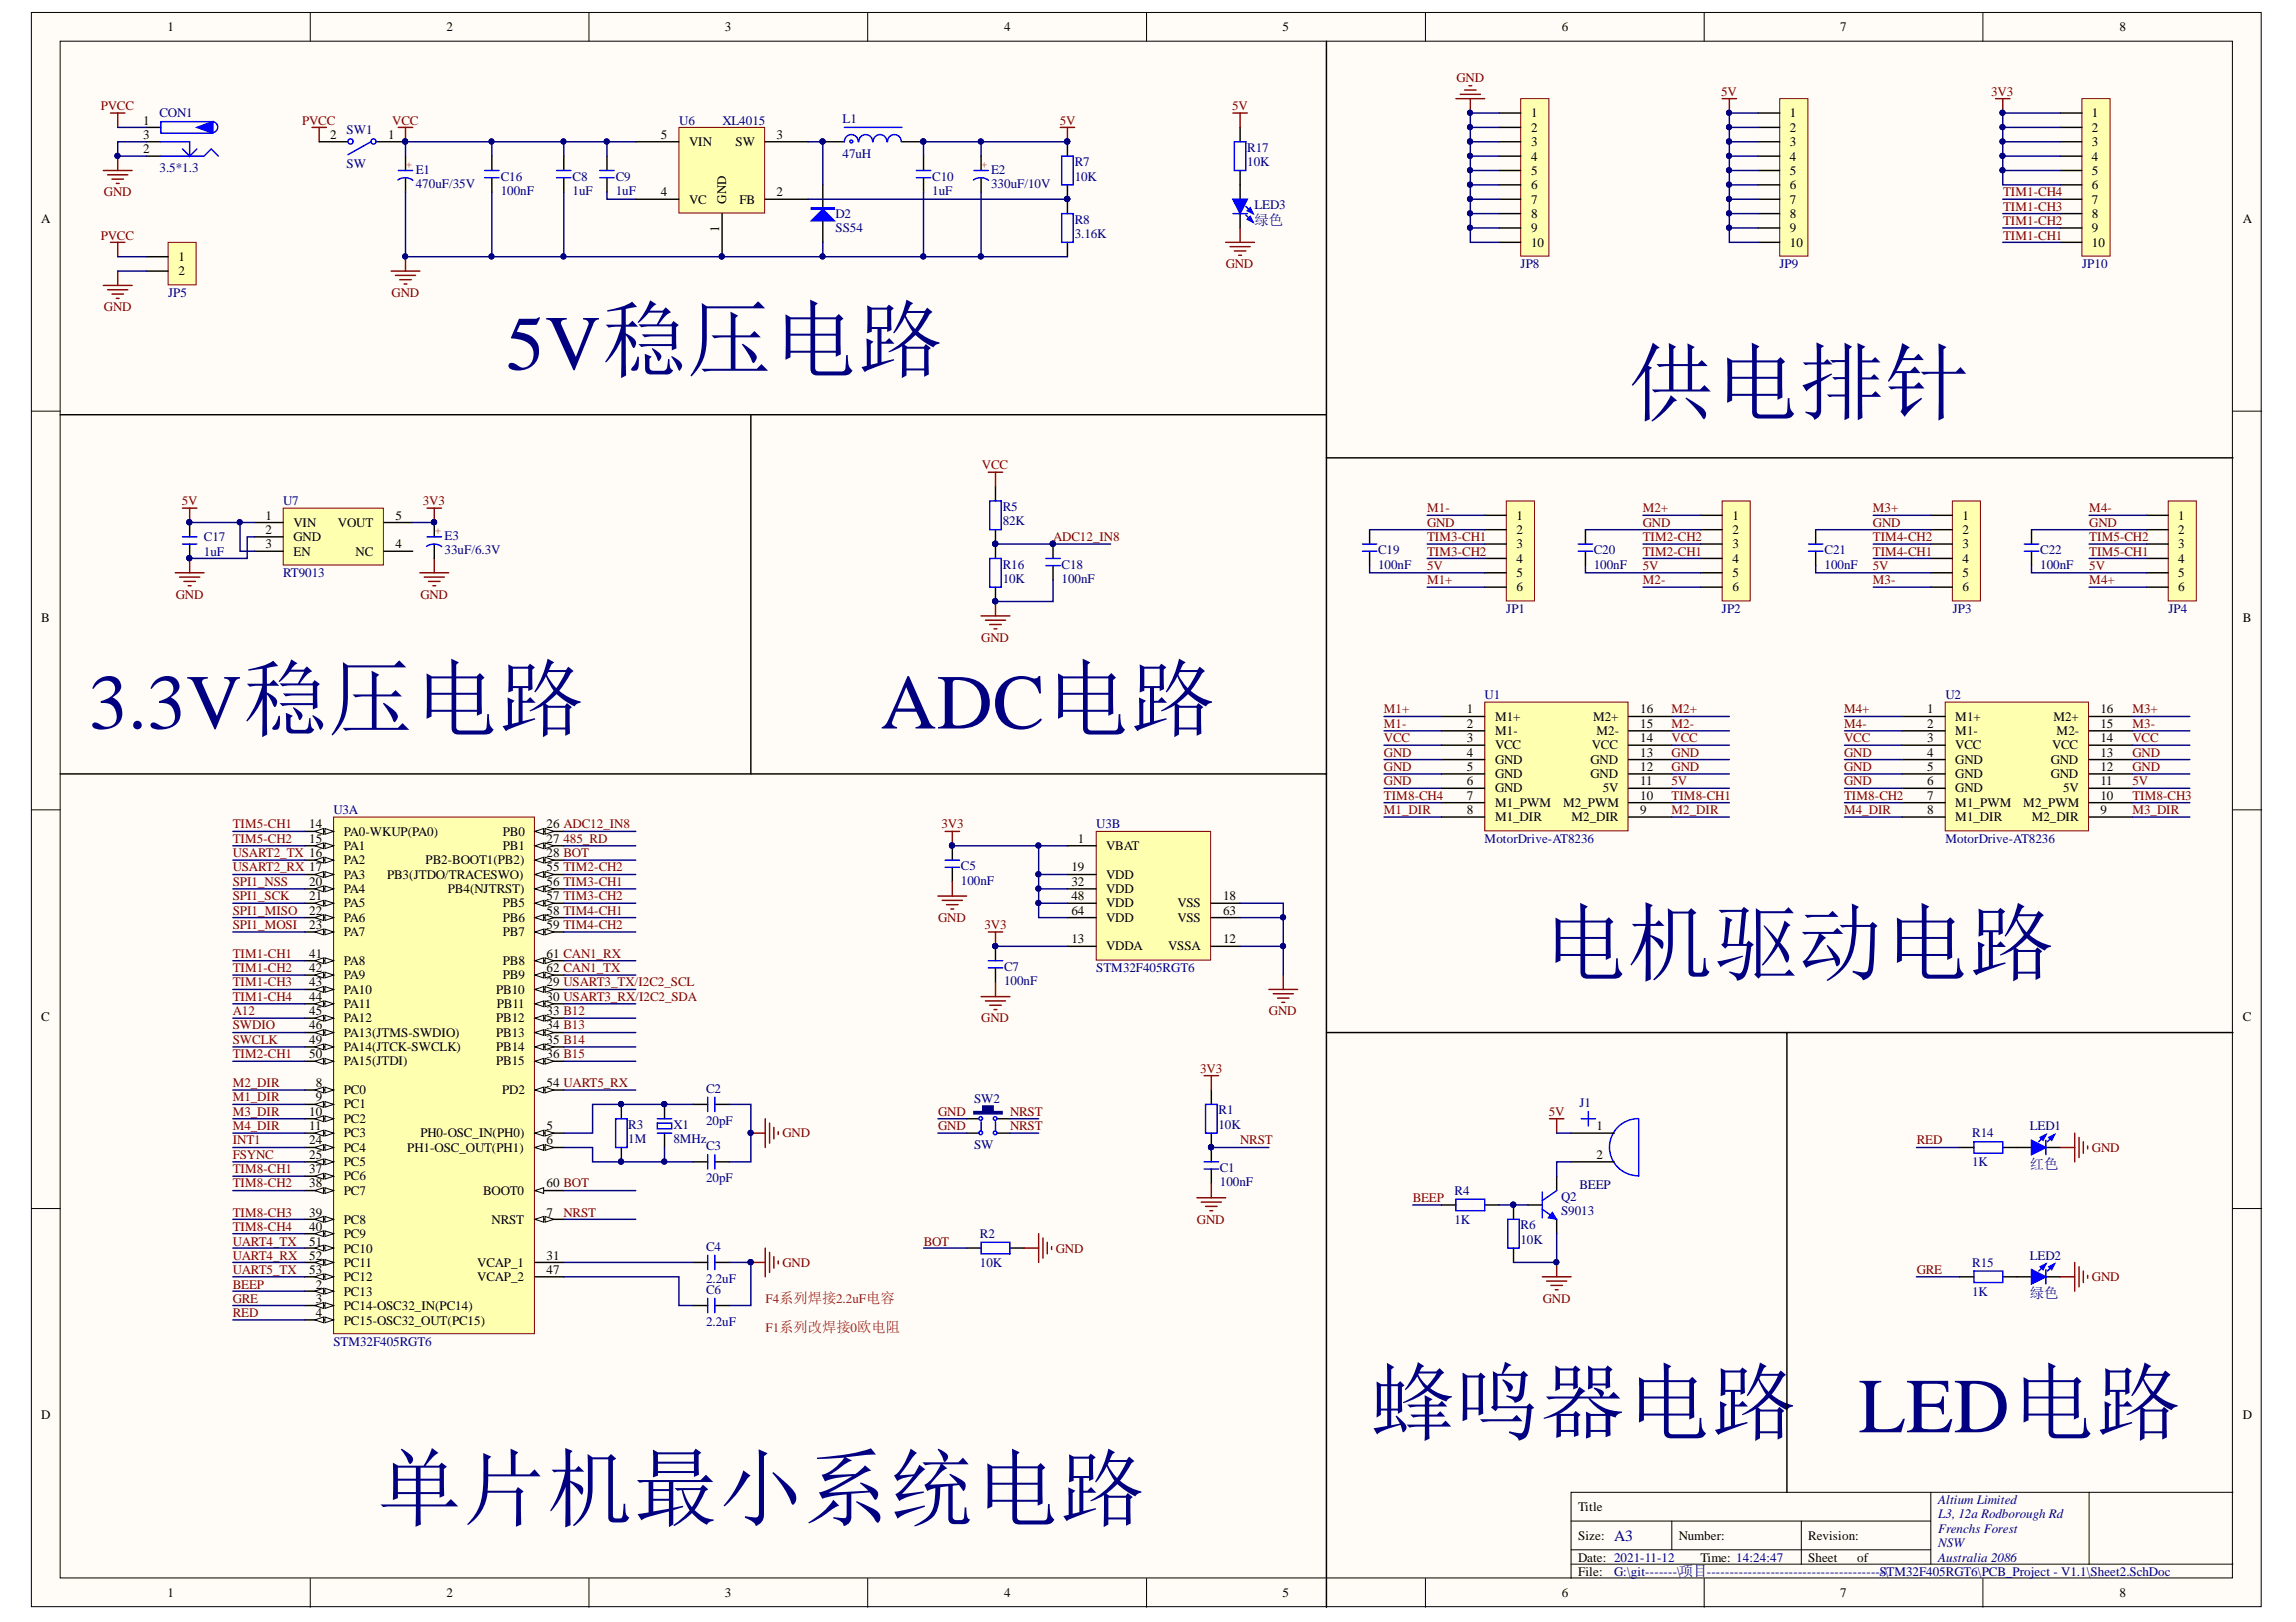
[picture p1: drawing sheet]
<svg xmlns="http://www.w3.org/2000/svg" width="297mm" height="210mm" viewBox="0 0 297 210" stroke-linecap="round" stroke-linejoin="round" font-family="sans-serif">
<defs><g id="words">
<g font-size="11.1" fill="#000080">
<text x="210.7" y="53.4">供电排针</text>
<text x="199.5" y="125.9">电机驱动电路</text>
<text x="177.2" y="185.4">蜂鸣器电路</text>
<text x="48.7" y="196.5">单片机最小系统电路</text>
</g>
<g font-size="10.1" fill="#000080">
<text x="65.5" y="47.8">5V稳压电路</text>
<text x="11.5" y="94.3">3.3V稳压电路</text>
<text x="113.9" y="94.3">ADC电路</text>
<text x="240.4" y="185.4">LED电路</text>
</g>
<text font-size="2" fill="#000080" x="208.8" y="199.4">A3</text>
<g font-size="1.9" fill="#000080">
<text x="162.3" y="29.1">绿色</text>
<text x="262.6" y="151.2">红色</text>
<text x="262.6" y="167.9">绿色</text>
</g>
<g font-size="1.7">
<text x="21.7" y="4">1</text>
<text x="57.8" y="4">2</text>
<text x="93.8" y="4">3</text>
<text x="129.9" y="4">4</text>
<text x="165.9" y="4">5</text>
<text x="202" y="4">6</text>
<text x="238.1" y="4">7</text>
<text x="274.2" y="4">8</text>
<text x="18.5" y="16.1">1</text>
<text x="18.5" y="18">3</text>
<text x="42.7" y="18">2</text>
<text x="50.2" y="18">1</text>
<text x="85.5" y="18">5</text>
<text x="100.5" y="18">3</text>
<text x="198.1" y="15.2">1</text>
<text x="198.1" y="17.1">2</text>
<text x="231.6" y="15.2">1</text>
<text x="231.6" y="17.1">2</text>
<text x="270.6" y="15.2">1</text>
<text x="270.6" y="17.1">2</text>
<text x="18.5" y="19.8">2</text>
<text x="89.1" y="18.9">VIN</text>
<text x="95.1" y="18.9">SW</text>
<text x="198.1" y="18.9">3</text>
<text x="198.1" y="20.8">4</text>
<text x="198.1" y="22.6">5</text>
<text x="231.6" y="18.9">3</text>
<text x="231.6" y="20.8">4</text>
<text x="231.6" y="22.6">5</text>
<text x="270.6" y="18.9">3</text>
<text x="270.6" y="20.8">4</text>
<text x="270.6" y="22.6">5</text>
<text x="5.3" y="28.9">A</text>
<text x="85.5" y="25.4">4</text>
<text x="89.1" y="26.4">VC</text>
<text x="93" y="30" transform="rotate(-90 93 30)">1</text>
<text x="94" y="26.4" transform="rotate(-90 94 26.4)">GND</text>
<text x="95.7" y="26.4">FB</text>
<text x="100.5" y="25.4">2</text>
<text x="198.1" y="24.5">6</text>
<text x="198.1" y="26.4">7</text>
<text x="198.1" y="28.2">8</text>
<text x="231.6" y="24.5">6</text>
<text x="231.6" y="26.4">7</text>
<text x="231.6" y="28.2">8</text>
<text x="270.6" y="24.5">6</text>
<text x="270.6" y="26.4">7</text>
<text x="270.6" y="28.2">8</text>
<text x="290.2" y="28.9">A</text>
<text x="23.1" y="33.8">1</text>
<text x="23.1" y="35.6">2</text>
<text x="198.1" y="30.1">9</text>
<text x="198.1" y="31.9">10</text>
<text x="231.6" y="30.1">9</text>
<text x="231.6" y="31.9">10</text>
<text x="270.6" y="30.1">9</text>
<text x="270.6" y="31.9">10</text>
<text x="34.3" y="67.2">1</text>
<text x="34.3" y="69.1">2</text>
<text x="34.3" y="71">3</text>
<text x="38" y="68.2">VIN</text>
<text x="38" y="70">GND</text>
<text x="38" y="71.9">EN</text>
<text x="43.7" y="68.2">VOUT</text>
<text x="46" y="71.9">NC</text>
<text x="51.2" y="71">4</text>
<text x="51.2" y="67.2">5</text>
<text x="196.2" y="67.2">1</text>
<text x="196.2" y="69.1">2</text>
<text x="196.2" y="71">3</text>
<text x="224.1" y="67.2">1</text>
<text x="224.1" y="69.1">2</text>
<text x="224.1" y="71">3</text>
<text x="253.9" y="67.2">1</text>
<text x="253.9" y="69.1">2</text>
<text x="253.9" y="71">3</text>
<text x="281.8" y="67.2">1</text>
<text x="281.8" y="69.1">2</text>
<text x="281.8" y="71">3</text>
<text x="196.2" y="72.8">4</text>
<text x="196.2" y="74.7">5</text>
<text x="196.2" y="76.5">6</text>
<text x="224.1" y="72.8">4</text>
<text x="224.1" y="74.7">5</text>
<text x="224.1" y="76.5">6</text>
<text x="253.9" y="72.8">4</text>
<text x="253.9" y="74.7">5</text>
<text x="253.9" y="76.5">6</text>
<text x="281.8" y="72.8">4</text>
<text x="281.8" y="74.7">5</text>
<text x="281.8" y="76.5">6</text>
<text x="5.3" y="80.5">B</text>
<text x="290.2" y="80.5">B</text>
<text x="189.8" y="92.3">1</text>
<text x="189.8" y="94.2">2</text>
<text x="193.4" y="93.3">M1+</text>
<text x="193.4" y="95.1">M1-</text>
<text x="206.1" y="93.3">M2+</text>
<text x="206.5" y="95.1">M2-</text>
<text x="212.2" y="94.2">15</text>
<text x="212.2" y="92.3">16</text>
<text x="249.3" y="92.3">1</text>
<text x="249.3" y="94.2">2</text>
<text x="253" y="93.3">M1+</text>
<text x="253" y="95.1">M1-</text>
<text x="265.6" y="93.3">M2+</text>
<text x="266.1" y="95.1">M2-</text>
<text x="271.7" y="94.2">15</text>
<text x="271.7" y="92.3">16</text>
<text x="189.8" y="96.1">3</text>
<text x="189.8" y="97.9">4</text>
<text x="189.8" y="99.8">5</text>
<text x="189.8" y="101.6">6</text>
<text x="193.4" y="97">VCC</text>
<text x="193.4" y="98.8">GND</text>
<text x="193.4" y="100.7">GND</text>
<text x="205.8" y="100.7">GND</text>
<text x="205.8" y="98.8">GND</text>
<text x="205.9" y="97">VCC</text>
<text x="212.2" y="101.6">11</text>
<text x="212.2" y="99.8">12</text>
<text x="212.2" y="97.9">13</text>
<text x="212.2" y="96.1">14</text>
<text x="249.3" y="96.1">3</text>
<text x="249.3" y="97.9">4</text>
<text x="249.3" y="99.8">5</text>
<text x="249.3" y="101.6">6</text>
<text x="253" y="97">VCC</text>
<text x="253" y="98.8">GND</text>
<text x="253" y="100.7">GND</text>
<text x="265.3" y="100.7">GND</text>
<text x="265.3" y="98.8">GND</text>
<text x="265.5" y="97">VCC</text>
<text x="271.7" y="101.6">11</text>
<text x="271.7" y="99.8">12</text>
<text x="271.7" y="97.9">13</text>
<text x="271.7" y="96.1">14</text>
<text x="40" y="107.2">14</text>
<text x="70.7" y="107.2">26 ADC12_IN8</text>
<text x="189.8" y="103.5">7</text>
<text x="189.8" y="105.3">8</text>
<text x="193.4" y="102.6">GND</text>
<text x="193.4" y="104.4">M1_PWM</text>
<text x="193.4" y="106.3">M1_DIR</text>
<text x="202.2" y="104.4">M2_PWM</text>
<text x="203.3" y="106.3">M2_DIR</text>
<text x="207.4" y="102.6">5V</text>
<text x="212.2" y="105.3">9</text>
<text x="212.2" y="103.5">10</text>
<text x="249.3" y="103.5">7</text>
<text x="249.3" y="105.3">8</text>
<text x="253" y="102.6">GND</text>
<text x="253" y="104.4">M1_PWM</text>
<text x="253" y="106.3">M1_DIR</text>
<text x="261.8" y="104.4">M2_PWM</text>
<text x="262.9" y="106.3">M2_DIR</text>
<text x="266.9" y="102.6">5V</text>
<text x="271.7" y="105.3">9</text>
<text x="271.7" y="103.5">10</text>
<text x="40" y="109.1">15</text>
<text x="44.5" y="108.1">PA0-WKUP(PA0)</text>
<text x="44.5" y="110">PA1</text>
<text x="44.5" y="111.8">PA2</text>
<text x="44.5" y="113.7">PA3</text>
<text x="50.1" y="113.7">PB3(JTDO/TRACESWO)</text>
<text x="55.1" y="111.8">PB2-BOOT1(PB2)</text>
<text x="65" y="108.1">PB0</text>
<text x="65" y="110">PB1</text>
<text x="70.7" y="109.1">27</text>
<text x="70.7" y="110.9">28 BOT</text>
<text x="70.7" y="112.8">55 TIM2-CH2</text>
<text x="138.6" y="112.8">19</text>
<text x="139.5" y="109.1">1</text>
<text x="143.1" y="110">VBAT</text>
<text x="143.1" y="113.7">VDD</text>
<text x="40" y="114.6">20</text>
<text x="40" y="116.5">21</text>
<text x="40" y="118.4">22</text>
<text x="44.5" y="115.6">PA4</text>
<text x="44.5" y="117.4">PA5</text>
<text x="44.5" y="119.3">PA6</text>
<text x="57.9" y="115.6">PB4(NJTRST)</text>
<text x="65" y="117.4">PB5</text>
<text x="65" y="119.3">PB6</text>
<text x="70.7" y="114.6">56 TIM3-CH1</text>
<text x="70.7" y="116.5">57 TIM3-CH2</text>
<text x="70.7" y="118.4">58 TIM4-CH1</text>
<text x="138.6" y="114.6">32</text>
<text x="138.6" y="116.5">48</text>
<text x="138.6" y="118.4">64</text>
<text x="143.1" y="115.6">VDD</text>
<text x="143.1" y="117.4">VDD</text>
<text x="143.1" y="119.3">VDD</text>
<text x="152.3" y="117.4">VSS</text>
<text x="152.3" y="119.3">VSS</text>
<text x="158.2" y="116.5">18</text>
<text x="158.2" y="118.4">63</text>
<text x="40" y="120.2">23</text>
<text x="40" y="123.9">41</text>
<text x="40" y="125.8">42</text>
<text x="44.5" y="121.1">PA7</text>
<text x="44.5" y="124.9">PA8</text>
<text x="65" y="121.1">PB7</text>
<text x="65" y="124.9">PB8</text>
<text x="70.7" y="120.2">59 TIM4-CH2</text>
<text x="70.7" y="123.9">61 CAN1_RX</text>
<text x="70.7" y="125.8">62 CAN1_TX</text>
<text x="138.6" y="122.1">13</text>
<text x="143.1" y="123">VDDA</text>
<text x="151.1" y="123">VSSA</text>
<text x="158.2" y="122.1">12</text>
<text x="40" y="127.6">43</text>
<text x="40" y="129.5">44</text>
<text x="40" y="131.4">45</text>
<text x="44.5" y="126.7">PA9</text>
<text x="44.5" y="128.6">PA10</text>
<text x="44.5" y="130.4">PA11</text>
<text x="64.2" y="128.6">PB10</text>
<text x="64.3" y="130.4">PB11</text>
<text x="65" y="126.7">PB9</text>
<text x="70.7" y="127.6">29 USART3_TX/I2C2_SCL</text>
<text x="70.7" y="129.5">30 USART3_RX/I2C2_SDA</text>
<text x="70.7" y="131.4">33 B12</text>
<text x="5.3" y="132.1">C</text>
<text x="40" y="133.2">46</text>
<text x="40" y="135.1">49</text>
<text x="40" y="136.9">50</text>
<text x="44.5" y="132.3">PA12</text>
<text x="44.5" y="134.2">PA13(JTMS-SWDIO)</text>
<text x="44.5" y="136">PA14(JTCK-SWCLK)</text>
<text x="44.5" y="137.9">PA15(JTDI)</text>
<text x="64.2" y="132.3">PB12</text>
<text x="64.2" y="134.2">PB13</text>
<text x="64.2" y="136">PB14</text>
<text x="64.2" y="137.9">PB15</text>
<text x="70.7" y="133.2">34 B13</text>
<text x="70.7" y="135.1">35 B14</text>
<text x="70.7" y="136.9">36 B15</text>
<text x="290.2" y="132.1">C</text>
<text x="40.8" y="140.7">8</text>
<text x="40.8" y="142.5">9</text>
<text x="44.5" y="141.6">PC0</text>
<text x="44.5" y="143.4">PC1</text>
<text x="65" y="141.6">PD2</text>
<text x="70.7" y="140.7">54 UART5_RX</text>
<text x="40" y="144.4">10</text>
<text x="40" y="146.2">11</text>
<text x="40" y="148.1">24</text>
<text x="40" y="150">25</text>
<text x="44.5" y="145.3">PC2</text>
<text x="44.5" y="147.2">PC3</text>
<text x="44.5" y="149">PC4</text>
<text x="52.7" y="149">PH1-OSC_OUT(PH1)</text>
<text x="54.4" y="147.2">PH0-OSC_IN(PH0)</text>
<text x="70.7" y="146.2">5</text>
<text x="70.7" y="148.1">6</text>
<text x="206.5" y="146.2">1</text>
<text x="206.5" y="150">2</text>
<text x="40" y="151.8">37</text>
<text x="40" y="153.7">38</text>
<text x="44.5" y="150.9">PC5</text>
<text x="44.5" y="152.7">PC6</text>
<text x="44.5" y="154.6">PC7</text>
<text x="62.5" y="154.6">BOOT0</text>
<text x="70.7" y="153.7">60 BOT</text>
<text x="40" y="157.5">39</text>
<text x="40" y="159.3">40</text>
<text x="40" y="161.2">51</text>
<text x="44.5" y="158.4">PC8</text>
<text x="44.5" y="160.3">PC9</text>
<text x="63.6" y="158.4">NRST</text>
<text x="70.7" y="157.5">7</text>
<text x="40" y="163">52</text>
<text x="40" y="164.9">53</text>
<text x="40.8" y="166.8">2</text>
<text x="44.5" y="167.7">PC13</text>
<text x="44.5" y="162.1">PC10</text>
<text x="44.5" y="164">PC11</text>
<text x="44.5" y="165.8">PC12</text>
<text x="61.7" y="164">VCAP_1</text>
<text x="61.7" y="165.8">VCAP_2</text>
<text x="70.7" y="163">31</text>
<text x="70.7" y="164.9">47</text>
<text x="40.8" y="168.6">3</text>
<text x="40.8" y="170.5">4</text>
<text x="44.5" y="169.6">PC14-OSC32_IN(PC14)</text>
<text x="44.5" y="171.4">PC15-OSC32_OUT(PC15)</text>
<text x="5.3" y="183.7">D</text>
<text x="290.2" y="183.7">D</text>
<text x="204.2" y="195.6">Title</text>
<text x="204.2" y="199.3">Size:</text>
<text x="204.2" y="202.1">Date: 2021-11-12</text>
<text x="204.2" y="203.9">File:</text>
<text x="217.2" y="199.3">Number:</text>
<text x="220" y="202.1">Time: 14:24:47</text>
<text x="233.9" y="199.3">Revision:</text>
<text x="233.9" y="202.1">Sheet</text>
<text x="240.3" y="202.1">of</text>
<text x="21.7" y="206.7">1</text>
<text x="57.8" y="206.7">2</text>
<text x="93.8" y="206.7">3</text>
<text x="129.9" y="206.7">4</text>
<text x="165.9" y="206.7">5</text>
<text x="202" y="206.7">6</text>
<text x="238.1" y="206.7">7</text>
<text x="274.2" y="206.7">8</text>
</g>
<g font-size="1.7" fill="#800000">
<text x="188.4" y="10.6">GND</text>
<text x="13" y="14.3">PVCC</text>
<text x="39.1" y="16.1">PVCC</text>
<text x="50.7" y="16.1">VCC</text>
<text x="137.1" y="16.1">5V</text>
<text x="159.4" y="14.3">5V</text>
<text x="222.7" y="12.4">5V</text>
<text x="257.6" y="12.4">3V3</text>
<text x="13.4" y="25.4">GND</text>
<text x="259.1" y="25.4">TIM1-CH4</text>
<text x="259.1" y="29.1">TIM1-CH2</text>
<text x="259.1" y="27.3">TIM1-CH3</text>
<text x="13" y="31">PVCC</text>
<text x="158.6" y="34.7">GND</text>
<text x="259.1" y="31">TIM1-CH1</text>
<text x="13.4" y="40.3">GND</text>
<text x="50.7" y="38.4">GND</text>
<text x="23.5" y="65.4">5V</text>
<text x="54.7" y="65.4">3V3</text>
<text x="127" y="60.7">VCC</text>
<text x="136.2" y="70">ADC12_IN8</text>
<text x="184.6" y="66.3">M1-</text>
<text x="184.6" y="71.9">TIM3-CH2</text>
<text x="184.6" y="70">TIM3-CH1</text>
<text x="184.6" y="68.2">GND</text>
<text x="212.5" y="66.3">M2+</text>
<text x="212.5" y="71.9">TIM2-CH1</text>
<text x="212.5" y="70">TIM2-CH2</text>
<text x="212.5" y="68.2">GND</text>
<text x="242.3" y="66.3">M3+</text>
<text x="242.3" y="71.9">TIM4-CH1</text>
<text x="242.3" y="70">TIM4-CH2</text>
<text x="242.3" y="68.2">GND</text>
<text x="270.3" y="66.3">M4-</text>
<text x="270.3" y="70">TIM5-CH2</text>
<text x="270.3" y="71.9">TIM5-CH1</text>
<text x="270.3" y="68.2">GND</text>
<text x="22.8" y="77.5">GND</text>
<text x="54.4" y="77.5">GND</text>
<text x="184.6" y="75.6">M1+</text>
<text x="184.6" y="73.7">5V</text>
<text x="212.5" y="75.6">M2-</text>
<text x="212.5" y="73.7">5V</text>
<text x="242.3" y="75.6">M3-</text>
<text x="242.3" y="73.7">5V</text>
<text x="270.3" y="75.6">M4+</text>
<text x="270.3" y="73.7">5V</text>
<text x="126.9" y="83">GND</text>
<text x="179" y="92.3">M1+</text>
<text x="179" y="94.2">M1-</text>
<text x="216.3" y="94.2">M2-</text>
<text x="216.3" y="92.3">M2+</text>
<text x="238.6" y="92.3">M4+</text>
<text x="238.6" y="94.2">M4-</text>
<text x="275.9" y="92.3">M3+</text>
<text x="275.9" y="94.2">M3-</text>
<text x="179" y="101.6">GND</text>
<text x="179" y="99.8">GND</text>
<text x="179" y="97.9">GND</text>
<text x="179" y="96.1">VCC</text>
<text x="216.3" y="99.8">GND</text>
<text x="216.3" y="97.9">GND</text>
<text x="216.3" y="96.1">VCC</text>
<text x="216.3" y="101.6">5V</text>
<text x="238.6" y="97.9">GND</text>
<text x="238.6" y="99.8">GND</text>
<text x="238.6" y="101.6">GND</text>
<text x="238.6" y="96.1">VCC</text>
<text x="275.9" y="99.8">GND</text>
<text x="275.9" y="97.9">GND</text>
<text x="275.9" y="96.1">VCC</text>
<text x="275.9" y="101.6">5V</text>
<text x="30.1" y="107.2">TIM5-CH1</text>
<text x="121.8" y="107.2">3V3</text>
<text x="179" y="105.3">M1_DIR</text>
<text x="179" y="103.5">TIM8-CH4</text>
<text x="216.3" y="105.3">M2_DIR</text>
<text x="216.3" y="103.5">TIM8-CH1</text>
<text x="238.6" y="105.3">M4_DIR</text>
<text x="238.6" y="103.5">TIM8-CH2</text>
<text x="275.9" y="105.3">M3_DIR</text>
<text x="275.9" y="103.5">TIM8-CH3</text>
<text x="30.1" y="109.1">TIM5-CH2</text>
<text x="30.1" y="110.9">USART2_TX 16</text>
<text x="30.1" y="112.8">USART2_RX 17</text>
<text x="72.9" y="109.1">485_RD</text>
<text x="30.1" y="114.6">SPI1_NSS</text>
<text x="30.1" y="116.5">SPI1_SCK</text>
<text x="30.1" y="118.4">SPI1_MISO</text>
<text x="121.4" y="119.3">GND</text>
<text x="30.1" y="120.2">SPI1_MOSI</text>
<text x="30.1" y="123.9">TIM1-CH1</text>
<text x="30.1" y="125.8">TIM1-CH2</text>
<text x="127.4" y="120.2">3V3</text>
<text x="30.1" y="127.6">TIM1-CH3</text>
<text x="30.1" y="129.5">TIM1-CH4</text>
<text x="30.1" y="131.4">A12</text>
<text x="164.2" y="131.4">GND</text>
<text x="30.1" y="133.2">SWDIO</text>
<text x="30.1" y="135.1">SWCLK</text>
<text x="30.1" y="136.9">TIM2-CH1</text>
<text x="126.9" y="132.3">GND</text>
<text x="30.1" y="142.5">M1_DIR</text>
<text x="30.1" y="140.7">M2_DIR</text>
<text x="155.3" y="138.8">3V3</text>
<text x="30.1" y="148.1">INT1</text>
<text x="30.1" y="150">FSYNC</text>
<text x="30.1" y="146.2">M4_DIR</text>
<text x="30.1" y="144.4">M3_DIR</text>
<text x="101.2" y="147.2">GND</text>
<text x="121.4" y="144.4">GND</text>
<text x="121.4" y="146.2">GND</text>
<text x="130.7" y="146.2">NRST</text>
<text x="130.7" y="144.4">NRST</text>
<text x="160.4" y="148.1">NRST</text>
<text x="200.4" y="144.4">5V</text>
<text x="248" y="148.1">RED</text>
<text x="270.6" y="149">GND</text>
<text x="30.1" y="151.8">TIM8-CH1</text>
<text x="30.1" y="153.7">TIM8-CH2</text>
<text x="182.8" y="155.5">BEEP</text>
<text x="30.1" y="157.5">TIM8-CH3</text>
<text x="30.1" y="159.3">TIM8-CH4</text>
<text x="30.1" y="161.2">UART4_TX</text>
<text x="72.9" y="157.5">NRST</text>
<text x="119.5" y="161.2">BOT</text>
<text x="154.9" y="158.4">GND</text>
<text x="30.1" y="164.9">UART5_TX</text>
<text x="30.1" y="163">UART4_RX</text>
<text x="30.1" y="166.8">BEEP</text>
<text x="101.2" y="164">GND</text>
<text x="136.6" y="162.1">GND</text>
<text x="248" y="164.9">GRE</text>
<text x="270.6" y="165.8">GND</text>
<text x="30.1" y="170.5">RED</text>
<text x="30.1" y="168.6">GRE</text>
<text x="199.6" y="168.6">GND</text>
</g>
<g font-size="1.7" fill="#000080">
<text x="20.6" y="15.2">CON1</text>
<text x="44.8" y="17.4">SW1</text>
<text x="87.9" y="16.1">U6</text>
<text x="93.5" y="16.1">XL4015</text>
<text x="109" y="16">L1</text>
<text x="20.6" y="22.3">3.5*1.3</text>
<text x="44.8" y="21.7">SW</text>
<text x="53.8" y="22.5">E1</text>
<text x="64.8" y="23.4">C16</text>
<text x="74.1" y="23.4">C8</text>
<text x="79.7" y="23.4">C9</text>
<text x="109" y="20.4">47uH</text>
<text x="120.6" y="23.4">C10</text>
<text x="128.2" y="22.5">E2</text>
<text x="139" y="21.5">R7</text>
<text x="139" y="23.4">10K</text>
<text x="161.4" y="19.7">R17</text>
<text x="161.4" y="21.5">10K</text>
<text x="53.8" y="24.3">470uF/35V</text>
<text x="64.8" y="25.3">100nF</text>
<text x="74.1" y="25.3">1uF</text>
<text x="79.7" y="25.3">1uF</text>
<text x="108.1" y="28.2">D2</text>
<text x="120.6" y="25.3">1uF</text>
<text x="128.2" y="24.3">330uF/10V</text>
<text x="139" y="29">R8</text>
<text x="162.3" y="27.1">LED3</text>
<text x="108.1" y="30.1">SS54</text>
<text x="139" y="30.8">3.16K</text>
<text x="196.7" y="34.7">JP8</text>
<text x="230.2" y="34.7">JP9</text>
<text x="269.4" y="34.7">JP10</text>
<text x="21.7" y="38.4">JP5</text>
<text x="36.6" y="65.4">U7</text>
<text x="26.4" y="70">C17</text>
<text x="26.4" y="71.9">1uF</text>
<text x="57.5" y="69.9">E3</text>
<text x="57.5" y="71.7">33uF/6.3V</text>
<text x="129.7" y="66.1">R5</text>
<text x="129.7" y="68">82K</text>
<text x="178.3" y="71.7">C19</text>
<text x="206.2" y="71.7">C20</text>
<text x="236" y="71.7">C21</text>
<text x="264" y="71.7">C22</text>
<text x="36.6" y="74.7">RT9013</text>
<text x="129.7" y="73.6">R16</text>
<text x="129.7" y="75.4">10K</text>
<text x="137.3" y="73.6">C18</text>
<text x="137.3" y="75.4">100nF</text>
<text x="178.3" y="73.6">100nF</text>
<text x="206.2" y="73.6">100nF</text>
<text x="236" y="73.6">100nF</text>
<text x="264" y="73.6">100nF</text>
<text x="194.9" y="79.3">JP1</text>
<text x="222.8" y="79.3">JP2</text>
<text x="252.6" y="79.3">JP3</text>
<text x="280.5" y="79.3">JP4</text>
<text x="192.1" y="90.5">U1</text>
<text x="251.7" y="90.5">U2</text>
<text x="43.1" y="105.3">U3A</text>
<text x="141.8" y="107.2">U3B</text>
<text x="124.3" y="112.6">C5</text>
<text x="192.1" y="109.1">MotorDrive-AT8236</text>
<text x="251.7" y="109.1">MotorDrive-AT8236</text>
<text x="124.3" y="114.5">100nF</text>
<text x="129.9" y="125.6">C7</text>
<text x="141.8" y="125.8">STM32F405RGT6</text>
<text x="129.9" y="127.5">100nF</text>
<text x="91.3" y="141.4">C2</text>
<text x="126" y="142.8">SW2</text>
<text x="204.3" y="143.3">J1</text>
<text x="81.3" y="146.1">R3</text>
<text x="81.3" y="147.9">1M</text>
<text x="87.1" y="146.1">X1</text>
<text x="87.1" y="147.9">8MHz</text>
<text x="91.3" y="148.9">C3</text>
<text x="91.3" y="145.6">20pF</text>
<text x="126" y="148.7">SW</text>
<text x="157.6" y="144.2">R1</text>
<text x="157.6" y="146.1">10K</text>
<text x="255.2" y="147.2">R14</text>
<text x="262.6" y="146.2">LED1</text>
<text x="91.3" y="153">20pF</text>
<text x="157.8" y="151.6">C1</text>
<text x="157.8" y="153.5">100nF</text>
<text x="188.2" y="154.6">R4</text>
<text x="202" y="155.4">Q2</text>
<text x="204.3" y="153.9">BEEP</text>
<text x="255.2" y="150.9">1K</text>
<text x="91.3" y="161.9">C4</text>
<text x="126.8" y="160.3">R2</text>
<text x="188.2" y="158.4">1K</text>
<text x="196.7" y="159.1">R6</text>
<text x="196.7" y="160.9">10K</text>
<text x="202" y="157.2">S9013</text>
<text x="91.3" y="166">2.2uF</text>
<text x="91.3" y="167.4">C6</text>
<text x="126.8" y="164">10K</text>
<text x="255.2" y="164">R15</text>
<text x="255.2" y="167.7">1K</text>
<text x="262.6" y="163">LED2</text>
<text x="91.3" y="171.6">2.2uF</text>
<text x="43.1" y="174.2">STM32F405RGT6</text>
<text x="250.8" y="194.6">Altium Limited</text>
<text x="250.8" y="196.5">L3, 12a Rodborough Rd</text>
<text x="208.8" y="203.9">G:\git-------\项目--------------------------------------STM32F405RGT6\PCB_Project - V1.1\Sheet2.SchDoc</text>
<text x="243.2" y="203.9">-\</text>
<text x="250.8" y="198.4">Frenchs Forest</text>
<text x="250.8" y="200.2">NSW</text>
<text x="250.8" y="202.1">Australia 2086</text>
</g>
<g font-size="1.7" fill="#f00">
<text x="99" y="172.3">F1系列改焊接0欧电阻</text>
<text x="99" y="168.6">F4系列焊接2.2uF电容</text>
</g>
<g font-size="1.3" fill="#f00">
<text x="52.6" y="20.9" transform="rotate(90 52.6 20.9)">+</text>
<text x="127" y="20.9" transform="rotate(90 127 20.9)">+</text>
<text x="56.3" y="68.3" transform="rotate(90 56.3 68.3)">+</text>
</g>
</g></defs>
<g fill="#fffcf8" stroke="#000" stroke-width=".13">
<path d="M4.1 1.6h288.4v206.3h-288.4z"/>
<path d="M7.8 5.3h281v198.9h-281z"/>
</g>
<g fill="none" stroke="#000" stroke-width=".13">
<path d="M40.1 1.6v3.7M76.2 1.6v3.7M112.3 1.6v3.7M148.3 1.6v3.7M184.4 1.6v3.7M220.5 1.6v3.7M256.5 1.6v3.7M4.1 53.2h3.7M288.9 53.2h3.7M4.1 104.8h3.7M288.9 104.8h3.7M4.1 156.4h3.7"/>
<path d="M288.9 156.4h3.7M203.3 196.8h46.5M216.3 196.8v3.8M233 196.8v5.6M249.8 193.1v9.3M270.3 193.1h-67v11.2M288.9 193.1h-18.6v9.3M40.1 204.3v3.7M76.2 204.3v3.7M112.3 204.3v3.7M148.3 204.3v3.7M184.4 204.3v3.7"/>
<path d="M203.3 202.4h85.6M203.3 200.6h46.5M220.5 204.3v3.7M256.5 204.3v3.7"/>
</g>
<path d="M43.2 105.7h25.9v66.9h-25.9z" fill="#ffffb0" stroke="#800000" stroke-width=".13"/>
<path d="M39.4 107.6h3.8" fill="none" stroke="#000" stroke-width=".19"/>
<path d="M42 107.2l1.2 .4-1.2 .4z" fill="#fffcf8"/>
<path d="M42 107.2l1.2 .4-1.2 .4z" fill="none" stroke="#000" stroke-width=".13"/>
<path d="M40.7 107.6l1.2-.4v.8z" fill="#fffcf8"/>
<path d="M40.7 107.6l1.2-.4v.8z" fill="none" stroke="#000" stroke-width=".13"/>
<path d="M39.4 109.5h3.8" fill="none" stroke="#000" stroke-width=".19"/>
<path d="M42 109.1l1.2 .4-1.2 .3z" fill="#fffcf8"/>
<path d="M42 109.1l1.2 .4-1.2 .3z" fill="none" stroke="#000" stroke-width=".13"/>
<path d="M40.7 109.5l1.2-.4v.7z" fill="#fffcf8"/>
<path d="M40.7 109.5l1.2-.4v.7z" fill="none" stroke="#000" stroke-width=".13"/>
<path d="M39.4 111.3h3.8" fill="none" stroke="#000" stroke-width=".19"/>
<path d="M42 110.9l1.2 .4-1.2 .4z" fill="#fffcf8"/>
<path d="M42 110.9l1.2 .4-1.2 .4z" fill="none" stroke="#000" stroke-width=".13"/>
<path d="M40.7 111.3l1.2-.4v.8z" fill="#fffcf8"/>
<path d="M40.7 111.3l1.2-.4v.8z" fill="none" stroke="#000" stroke-width=".13"/>
<path d="M39.4 113.2h3.8" fill="none" stroke="#000" stroke-width=".19"/>
<path d="M42 112.8l1.2 .4-1.2 .3z" fill="#fffcf8"/>
<path d="M42 112.8l1.2 .4-1.2 .3z" fill="none" stroke="#000" stroke-width=".13"/>
<path d="M40.7 113.2l1.2-.4v.7z" fill="#fffcf8"/>
<path d="M40.7 113.2l1.2-.4v.7z" fill="none" stroke="#000" stroke-width=".13"/>
<path d="M39.4 115h3.8" fill="none" stroke="#000" stroke-width=".19"/>
<path d="M42 114.7l1.2 .3-1.2 .4z" fill="#fffcf8"/>
<path d="M42 114.7l1.2 .3-1.2 .4z" fill="none" stroke="#000" stroke-width=".13"/>
<path d="M40.7 115l1.2-.3v.7z" fill="#fffcf8"/>
<path d="M40.7 115l1.2-.3v.7z" fill="none" stroke="#000" stroke-width=".13"/>
<path d="M39.4 116.9h3.8" fill="none" stroke="#000" stroke-width=".19"/>
<path d="M42 116.5l1.2 .4-1.2 .4z" fill="#fffcf8"/>
<path d="M42 116.5l1.2 .4-1.2 .4z" fill="none" stroke="#000" stroke-width=".13"/>
<path d="M40.7 116.9l1.2-.4v.8z" fill="#fffcf8"/>
<path d="M40.7 116.9l1.2-.4v.8z" fill="none" stroke="#000" stroke-width=".13"/>
<path d="M39.4 118.7h3.8" fill="none" stroke="#000" stroke-width=".19"/>
<path d="M42 118.4l1.2 .3-1.2 .4z" fill="#fffcf8"/>
<path d="M42 118.4l1.2 .3-1.2 .4z" fill="none" stroke="#000" stroke-width=".13"/>
<path d="M40.7 118.7l1.2-.3v.7z" fill="#fffcf8"/>
<path d="M40.7 118.7l1.2-.3v.7z" fill="none" stroke="#000" stroke-width=".13"/>
<path d="M39.4 120.6h3.8" fill="none" stroke="#000" stroke-width=".19"/>
<path d="M42 120.2l1.2 .4-1.2 .4z" fill="#fffcf8"/>
<path d="M42 120.2l1.2 .4-1.2 .4z" fill="none" stroke="#000" stroke-width=".13"/>
<path d="M40.7 120.6l1.2-.4v.8z" fill="#fffcf8"/>
<path d="M40.7 120.6l1.2-.4v.8z" fill="none" stroke="#000" stroke-width=".13"/>
<path d="M69.2 107.6h3.7" fill="none" stroke="#000" stroke-width=".19"/>
<path d="M69.2 107.6l1.1-.4v.8z" fill="#fffcf8"/>
<path d="M69.2 107.6l1.1-.4v.8z" fill="none" stroke="#000" stroke-width=".13"/>
<path d="M70.5 107.2l1.1 .4-1.1 .4z" fill="#fffcf8"/>
<path d="M70.5 107.2l1.1 .4-1.1 .4z" fill="none" stroke="#000" stroke-width=".13"/>
<path d="M69.2 109.5h3.7" fill="none" stroke="#000" stroke-width=".19"/>
<path d="M69.2 109.5l1.1-.4v.7z" fill="#fffcf8"/>
<path d="M69.2 109.5l1.1-.4v.7z" fill="none" stroke="#000" stroke-width=".13"/>
<path d="M70.5 109.1l1.1 .4-1.1 .3z" fill="#fffcf8"/>
<path d="M70.5 109.1l1.1 .4-1.1 .3z" fill="none" stroke="#000" stroke-width=".13"/>
<path d="M69.2 111.3h3.7" fill="none" stroke="#000" stroke-width=".19"/>
<path d="M69.2 111.3l1.1-.4v.8z" fill="#fffcf8"/>
<path d="M69.2 111.3l1.1-.4v.8z" fill="none" stroke="#000" stroke-width=".13"/>
<path d="M70.5 110.9l1.1 .4-1.1 .4z" fill="#fffcf8"/>
<path d="M70.5 110.9l1.1 .4-1.1 .4z" fill="none" stroke="#000" stroke-width=".13"/>
<path d="M69.2 128h3.7" fill="none" stroke="#000" stroke-width=".19"/>
<path d="M69.2 128l1.1-.3v.7z" fill="#fffcf8"/>
<path d="M69.2 128l1.1-.3v.7z" fill="none" stroke="#000" stroke-width=".13"/>
<path d="M70.5 127.7l1.1 .3-1.1 .4z" fill="#fffcf8"/>
<path d="M70.5 127.7l1.1 .3-1.1 .4z" fill="none" stroke="#000" stroke-width=".13"/>
<path d="M69.2 129.9h3.7" fill="none" stroke="#000" stroke-width=".19"/>
<path d="M69.2 129.9l1.1-.4v.8z" fill="#fffcf8"/>
<path d="M69.2 129.9l1.1-.4v.8z" fill="none" stroke="#000" stroke-width=".13"/>
<path d="M70.5 129.5l1.1 .4-1.1 .4z" fill="#fffcf8"/>
<path d="M70.5 129.5l1.1 .4-1.1 .4z" fill="none" stroke="#000" stroke-width=".13"/>
<path d="M69.2 131.8h3.7" fill="none" stroke="#000" stroke-width=".19"/>
<path d="M69.2 131.8l1.1-.4v.7z" fill="#fffcf8"/>
<path d="M69.2 131.8l1.1-.4v.7z" fill="none" stroke="#000" stroke-width=".13"/>
<path d="M70.5 131.4l1.1 .4-1.1 .3z" fill="#fffcf8"/>
<path d="M70.5 131.4l1.1 .4-1.1 .3z" fill="none" stroke="#000" stroke-width=".13"/>
<path d="M69.2 133.6h3.7" fill="none" stroke="#000" stroke-width=".19"/>
<path d="M69.2 133.6l1.1-.3v.7z" fill="#fffcf8"/>
<path d="M69.2 133.6l1.1-.3v.7z" fill="none" stroke="#000" stroke-width=".13"/>
<path d="M70.5 133.3l1.1 .3-1.1 .4z" fill="#fffcf8"/>
<path d="M70.5 133.3l1.1 .3-1.1 .4z" fill="none" stroke="#000" stroke-width=".13"/>
<path d="M69.2 135.5h3.7" fill="none" stroke="#000" stroke-width=".19"/>
<path d="M69.2 135.5l1.1-.4v.8z" fill="#fffcf8"/>
<path d="M69.2 135.5l1.1-.4v.8z" fill="none" stroke="#000" stroke-width=".13"/>
<path d="M70.5 135.1l1.1 .4-1.1 .4z" fill="#fffcf8"/>
<path d="M70.5 135.1l1.1 .4-1.1 .4z" fill="none" stroke="#000" stroke-width=".13"/>
<path d="M69.2 137.3h3.7" fill="none" stroke="#000" stroke-width=".19"/>
<path d="M69.2 137.3l1.1-.3v.7z" fill="#fffcf8"/>
<path d="M69.2 137.3l1.1-.3v.7z" fill="none" stroke="#000" stroke-width=".13"/>
<path d="M70.5 137l1.1 .3-1.1 .4z" fill="#fffcf8"/>
<path d="M70.5 137l1.1 .3-1.1 .4z" fill="none" stroke="#000" stroke-width=".13"/>
<path d="M39.4 124.3h3.8" fill="none" stroke="#000" stroke-width=".19"/>
<path d="M42 124l1.2 .3-1.2 .4z" fill="#fffcf8"/>
<path d="M42 124l1.2 .3-1.2 .4z" fill="none" stroke="#000" stroke-width=".13"/>
<path d="M40.7 124.3l1.2-.3v.7z" fill="#fffcf8"/>
<path d="M40.7 124.3l1.2-.3v.7z" fill="none" stroke="#000" stroke-width=".13"/>
<path d="M39.4 126.2h3.8" fill="none" stroke="#000" stroke-width=".19"/>
<path d="M42 125.8l1.2 .4-1.2 .4z" fill="#fffcf8"/>
<path d="M42 125.8l1.2 .4-1.2 .4z" fill="none" stroke="#000" stroke-width=".13"/>
<path d="M40.7 126.2l1.2-.4v.8z" fill="#fffcf8"/>
<path d="M40.7 126.2l1.2-.4v.8z" fill="none" stroke="#000" stroke-width=".13"/>
<path d="M39.4 128h3.8" fill="none" stroke="#000" stroke-width=".19"/>
<path d="M42 127.7l1.2 .3-1.2 .4z" fill="#fffcf8"/>
<path d="M42 127.7l1.2 .3-1.2 .4z" fill="none" stroke="#000" stroke-width=".13"/>
<path d="M40.7 128l1.2-.3v.7z" fill="#fffcf8"/>
<path d="M40.7 128l1.2-.3v.7z" fill="none" stroke="#000" stroke-width=".13"/>
<path d="M39.4 129.9h3.8" fill="none" stroke="#000" stroke-width=".19"/>
<path d="M42 129.5l1.2 .4-1.2 .4z" fill="#fffcf8"/>
<path d="M42 129.5l1.2 .4-1.2 .4z" fill="none" stroke="#000" stroke-width=".13"/>
<path d="M40.7 129.9l1.2-.4v.8z" fill="#fffcf8"/>
<path d="M40.7 129.9l1.2-.4v.8z" fill="none" stroke="#000" stroke-width=".13"/>
<path d="M39.4 131.8h3.8" fill="none" stroke="#000" stroke-width=".19"/>
<path d="M42 131.4l1.2 .4-1.2 .3z" fill="#fffcf8"/>
<path d="M42 131.4l1.2 .4-1.2 .3z" fill="none" stroke="#000" stroke-width=".13"/>
<path d="M40.7 131.8l1.2-.4v.7z" fill="#fffcf8"/>
<path d="M40.7 131.8l1.2-.4v.7z" fill="none" stroke="#000" stroke-width=".13"/>
<path d="M39.4 133.6h3.8" fill="none" stroke="#000" stroke-width=".19"/>
<path d="M42 133.3l1.2 .3-1.2 .4z" fill="#fffcf8"/>
<path d="M42 133.3l1.2 .3-1.2 .4z" fill="none" stroke="#000" stroke-width=".13"/>
<path d="M40.7 133.6l1.2-.3v.7z" fill="#fffcf8"/>
<path d="M40.7 133.6l1.2-.3v.7z" fill="none" stroke="#000" stroke-width=".13"/>
<path d="M39.4 135.5h3.8" fill="none" stroke="#000" stroke-width=".19"/>
<path d="M42 135.1l1.2 .4-1.2 .4z" fill="#fffcf8"/>
<path d="M42 135.1l1.2 .4-1.2 .4z" fill="none" stroke="#000" stroke-width=".13"/>
<path d="M40.7 135.5l1.2-.4v.8z" fill="#fffcf8"/>
<path d="M40.7 135.5l1.2-.4v.8z" fill="none" stroke="#000" stroke-width=".13"/>
<path d="M39.4 137.3h3.8" fill="none" stroke="#000" stroke-width=".19"/>
<path d="M42 137l1.2 .3-1.2 .4z" fill="#fffcf8"/>
<path d="M42 137l1.2 .3-1.2 .4z" fill="none" stroke="#000" stroke-width=".13"/>
<path d="M40.7 137.3l1.2-.3v.7z" fill="#fffcf8"/>
<path d="M40.7 137.3l1.2-.3v.7z" fill="none" stroke="#000" stroke-width=".13"/>
<path d="M69.2 113.2h3.7" fill="none" stroke="#000" stroke-width=".19"/>
<path d="M69.2 113.2l1.1-.4v.7z" fill="#fffcf8"/>
<path d="M69.2 113.2l1.1-.4v.7z" fill="none" stroke="#000" stroke-width=".13"/>
<path d="M70.5 112.8l1.1 .4-1.1 .3z" fill="#fffcf8"/>
<path d="M70.5 112.8l1.1 .4-1.1 .3z" fill="none" stroke="#000" stroke-width=".13"/>
<path d="M69.2 115h3.7" fill="none" stroke="#000" stroke-width=".19"/>
<path d="M69.2 115l1.1-.3v.7z" fill="#fffcf8"/>
<path d="M69.2 115l1.1-.3v.7z" fill="none" stroke="#000" stroke-width=".13"/>
<path d="M70.5 114.7l1.1 .3-1.1 .4z" fill="#fffcf8"/>
<path d="M70.5 114.7l1.1 .3-1.1 .4z" fill="none" stroke="#000" stroke-width=".13"/>
<path d="M69.2 116.9h3.7" fill="none" stroke="#000" stroke-width=".19"/>
<path d="M69.2 116.9l1.1-.4v.8z" fill="#fffcf8"/>
<path d="M69.2 116.9l1.1-.4v.8z" fill="none" stroke="#000" stroke-width=".13"/>
<path d="M70.5 116.5l1.1 .4-1.1 .4z" fill="#fffcf8"/>
<path d="M70.5 116.5l1.1 .4-1.1 .4z" fill="none" stroke="#000" stroke-width=".13"/>
<path d="M69.2 118.7h3.7" fill="none" stroke="#000" stroke-width=".19"/>
<path d="M69.2 118.7l1.1-.3v.7z" fill="#fffcf8"/>
<path d="M69.2 118.7l1.1-.3v.7z" fill="none" stroke="#000" stroke-width=".13"/>
<path d="M70.5 118.4l1.1 .3-1.1 .4z" fill="#fffcf8"/>
<path d="M70.5 118.4l1.1 .3-1.1 .4z" fill="none" stroke="#000" stroke-width=".13"/>
<path d="M69.2 120.6h3.7" fill="none" stroke="#000" stroke-width=".19"/>
<path d="M69.2 120.6l1.1-.4v.8z" fill="#fffcf8"/>
<path d="M69.2 120.6l1.1-.4v.8z" fill="none" stroke="#000" stroke-width=".13"/>
<path d="M70.5 120.2l1.1 .4-1.1 .4z" fill="#fffcf8"/>
<path d="M70.5 120.2l1.1 .4-1.1 .4z" fill="none" stroke="#000" stroke-width=".13"/>
<path d="M69.2 124.3h3.7" fill="none" stroke="#000" stroke-width=".19"/>
<path d="M69.2 124.3l1.1-.3v.7z" fill="#fffcf8"/>
<path d="M69.2 124.3l1.1-.3v.7z" fill="none" stroke="#000" stroke-width=".13"/>
<path d="M70.5 124l1.1 .3-1.1 .4z" fill="#fffcf8"/>
<path d="M70.5 124l1.1 .3-1.1 .4z" fill="none" stroke="#000" stroke-width=".13"/>
<path d="M69.2 126.2h3.7" fill="none" stroke="#000" stroke-width=".19"/>
<path d="M69.2 126.2l1.1-.4v.8z" fill="#fffcf8"/>
<path d="M69.2 126.2l1.1-.4v.8z" fill="none" stroke="#000" stroke-width=".13"/>
<path d="M70.5 125.8l1.1 .4-1.1 .4z" fill="#fffcf8"/>
<path d="M70.5 125.8l1.1 .4-1.1 .4z" fill="none" stroke="#000" stroke-width=".13"/>
<path d="M39.4 167.1h3.8" fill="none" stroke="#000" stroke-width=".19"/>
<path d="M42 166.7l1.2 .4-1.2 .4z" fill="#fffcf8"/>
<path d="M42 166.7l1.2 .4-1.2 .4z" fill="none" stroke="#000" stroke-width=".13"/>
<path d="M40.7 167.1l1.2-.4v.8z" fill="#fffcf8"/>
<path d="M40.7 167.1l1.2-.4v.8z" fill="none" stroke="#000" stroke-width=".13"/>
<path d="M39.4 168.9h3.8" fill="none" stroke="#000" stroke-width=".19"/>
<path d="M42 168.6l1.2 .3-1.2 .4z" fill="#fffcf8"/>
<path d="M42 168.6l1.2 .3-1.2 .4z" fill="none" stroke="#000" stroke-width=".13"/>
<path d="M40.7 168.9l1.2-.3v.7z" fill="#fffcf8"/>
<path d="M40.7 168.9l1.2-.3v.7z" fill="none" stroke="#000" stroke-width=".13"/>
<path d="M39.4 170.8h3.8" fill="none" stroke="#000" stroke-width=".19"/>
<path d="M42 170.4l1.2 .4-1.2 .4z" fill="#fffcf8"/>
<path d="M42 170.4l1.2 .4-1.2 .4z" fill="none" stroke="#000" stroke-width=".13"/>
<path d="M40.7 170.8l1.2-.4v.8z" fill="#fffcf8"/>
<path d="M40.7 170.8l1.2-.4v.8z" fill="none" stroke="#000" stroke-width=".13"/>
<path d="M39.4 141.1h3.8" fill="none" stroke="#000" stroke-width=".19"/>
<path d="M42 140.7l1.2 .4-1.2 .3z" fill="#fffcf8"/>
<path d="M42 140.7l1.2 .4-1.2 .3z" fill="none" stroke="#000" stroke-width=".13"/>
<path d="M40.7 141.1l1.2-.4v.7z" fill="#fffcf8"/>
<path d="M40.7 141.1l1.2-.4v.7z" fill="none" stroke="#000" stroke-width=".13"/>
<path d="M39.4 142.9h3.8" fill="none" stroke="#000" stroke-width=".19"/>
<path d="M42 142.5l1.2 .4-1.2 .4z" fill="#fffcf8"/>
<path d="M42 142.5l1.2 .4-1.2 .4z" fill="none" stroke="#000" stroke-width=".13"/>
<path d="M40.7 142.9l1.2-.4v.8z" fill="#fffcf8"/>
<path d="M40.7 142.9l1.2-.4v.8z" fill="none" stroke="#000" stroke-width=".13"/>
<path d="M39.4 144.8h3.8" fill="none" stroke="#000" stroke-width=".19"/>
<path d="M42 144.4l1.2 .4-1.2 .3z" fill="#fffcf8"/>
<path d="M42 144.4l1.2 .4-1.2 .3z" fill="none" stroke="#000" stroke-width=".13"/>
<path d="M40.7 144.8l1.2-.4v.7z" fill="#fffcf8"/>
<path d="M40.7 144.8l1.2-.4v.7z" fill="none" stroke="#000" stroke-width=".13"/>
<path d="M39.4 146.6h3.8" fill="none" stroke="#000" stroke-width=".19"/>
<path d="M42 146.3l1.2 .3-1.2 .4z" fill="#fffcf8"/>
<path d="M42 146.3l1.2 .3-1.2 .4z" fill="none" stroke="#000" stroke-width=".13"/>
<path d="M40.7 146.6l1.2-.3v.7z" fill="#fffcf8"/>
<path d="M40.7 146.6l1.2-.3v.7z" fill="none" stroke="#000" stroke-width=".13"/>
<path d="M39.4 148.5h3.8" fill="none" stroke="#000" stroke-width=".19"/>
<path d="M42 148.1l1.2 .4-1.2 .4z" fill="#fffcf8"/>
<path d="M42 148.1l1.2 .4-1.2 .4z" fill="none" stroke="#000" stroke-width=".13"/>
<path d="M40.7 148.5l1.2-.4v.8z" fill="#fffcf8"/>
<path d="M40.7 148.5l1.2-.4v.8z" fill="none" stroke="#000" stroke-width=".13"/>
<path d="M39.4 150.4h3.8" fill="none" stroke="#000" stroke-width=".19"/>
<path d="M42 150l1.2 .4-1.2 .3z" fill="#fffcf8"/>
<path d="M42 150l1.2 .4-1.2 .3z" fill="none" stroke="#000" stroke-width=".13"/>
<path d="M40.7 150.4l1.2-.4v.7z" fill="#fffcf8"/>
<path d="M40.7 150.4l1.2-.4v.7z" fill="none" stroke="#000" stroke-width=".13"/>
<path d="M39.4 152.2h3.8" fill="none" stroke="#000" stroke-width=".19"/>
<path d="M42 151.8l1.2 .4-1.2 .4z" fill="#fffcf8"/>
<path d="M42 151.8l1.2 .4-1.2 .4z" fill="none" stroke="#000" stroke-width=".13"/>
<path d="M40.7 152.2l1.2-.4v.8z" fill="#fffcf8"/>
<path d="M40.7 152.2l1.2-.4v.8z" fill="none" stroke="#000" stroke-width=".13"/>
<path d="M39.4 154.1h3.8" fill="none" stroke="#000" stroke-width=".19"/>
<path d="M42 153.7l1.2 .4-1.2 .3z" fill="#fffcf8"/>
<path d="M42 153.7l1.2 .4-1.2 .3z" fill="none" stroke="#000" stroke-width=".13"/>
<path d="M40.7 154.1l1.2-.4v.7z" fill="#fffcf8"/>
<path d="M40.7 154.1l1.2-.4v.7z" fill="none" stroke="#000" stroke-width=".13"/>
<path d="M39.4 157.8h3.8" fill="none" stroke="#000" stroke-width=".19"/>
<path d="M42 157.4l1.2 .4-1.2 .4z" fill="#fffcf8"/>
<path d="M42 157.4l1.2 .4-1.2 .4z" fill="none" stroke="#000" stroke-width=".13"/>
<path d="M40.7 157.8l1.2-.4v.8z" fill="#fffcf8"/>
<path d="M40.7 157.8l1.2-.4v.8z" fill="none" stroke="#000" stroke-width=".13"/>
<path d="M39.4 159.7h3.8" fill="none" stroke="#000" stroke-width=".19"/>
<path d="M42 159.3l1.2 .4-1.2 .3z" fill="#fffcf8"/>
<path d="M42 159.3l1.2 .4-1.2 .3z" fill="none" stroke="#000" stroke-width=".13"/>
<path d="M40.7 159.7l1.2-.4v.7z" fill="#fffcf8"/>
<path d="M40.7 159.7l1.2-.4v.7z" fill="none" stroke="#000" stroke-width=".13"/>
<path d="M39.4 161.5h3.8" fill="none" stroke="#000" stroke-width=".19"/>
<path d="M42 161.1l1.2 .4-1.2 .4z" fill="#fffcf8"/>
<path d="M42 161.1l1.2 .4-1.2 .4z" fill="none" stroke="#000" stroke-width=".13"/>
<path d="M40.7 161.5l1.2-.4v.8z" fill="#fffcf8"/>
<path d="M40.7 161.5l1.2-.4v.8z" fill="none" stroke="#000" stroke-width=".13"/>
<path d="M39.4 163.4h3.8" fill="none" stroke="#000" stroke-width=".19"/>
<path d="M42 163l1.2 .4-1.2 .3z" fill="#fffcf8"/>
<path d="M42 163l1.2 .4-1.2 .3z" fill="none" stroke="#000" stroke-width=".13"/>
<path d="M40.7 163.4l1.2-.4v.7z" fill="#fffcf8"/>
<path d="M40.7 163.4l1.2-.4v.7z" fill="none" stroke="#000" stroke-width=".13"/>
<path d="M39.4 165.2h3.8" fill="none" stroke="#000" stroke-width=".19"/>
<path d="M42 164.9l1.2 .3-1.2 .4z" fill="#fffcf8"/>
<path d="M42 164.9l1.2 .3-1.2 .4z" fill="none" stroke="#000" stroke-width=".13"/>
<path d="M40.7 165.2l1.2-.3v.7z" fill="#fffcf8"/>
<path d="M40.7 165.2l1.2-.3v.7z" fill="none" stroke="#000" stroke-width=".13"/>
<path d="M69.2 141.1h3.7" fill="none" stroke="#000" stroke-width=".19"/>
<path d="M69.2 141.1l1.1-.4v.7z" fill="#fffcf8"/>
<path d="M69.2 141.1l1.1-.4v.7z" fill="none" stroke="#000" stroke-width=".13"/>
<path d="M70.5 140.7l1.1 .4-1.1 .3z" fill="#fffcf8"/>
<path d="M70.5 140.7l1.1 .4-1.1 .3z" fill="none" stroke="#000" stroke-width=".13"/>
<path d="M69.2 146.6h3.7" fill="none" stroke="#000" stroke-width=".19"/>
<path d="M69.2 146.6l1.1-.3v.7z" fill="#fffcf8"/>
<path d="M69.2 146.6l1.1-.3v.7z" fill="none" stroke="#000" stroke-width=".13"/>
<path d="M70.5 146.3l1.1 .3-1.1 .4z" fill="#fffcf8"/>
<path d="M70.5 146.3l1.1 .3-1.1 .4z" fill="none" stroke="#000" stroke-width=".13"/>
<path d="M69.2 148.5h3.7" fill="none" stroke="#000" stroke-width=".19"/>
<path d="M69.2 148.5l1.1-.4v.8z" fill="#fffcf8"/>
<path d="M69.2 148.5l1.1-.4v.8z" fill="none" stroke="#000" stroke-width=".13"/>
<path d="M70.5 148.1l1.1 .4-1.1 .4z" fill="#fffcf8"/>
<path d="M70.5 148.1l1.1 .4-1.1 .4z" fill="none" stroke="#000" stroke-width=".13"/>
<path d="M69.2 157.8h3.7" fill="none" stroke="#000" stroke-width=".19"/>
<path d="M69.2 157.8l1.1-.4v.8z" fill="#fffcf8"/>
<path d="M69.2 157.8l1.1-.4v.8z" fill="none" stroke="#000" stroke-width=".13"/>
<path d="M70.5 157.4l1.1 .4-1.1 .4z" fill="#fffcf8"/>
<path d="M70.5 157.4l1.1 .4-1.1 .4z" fill="none" stroke="#000" stroke-width=".13"/>
<path d="M69.2 154.1h3.7M69.2 163.4h3.7M69.2 165.2h3.7" fill="none" stroke="#000" stroke-width=".19"/>
<path d="M69.2 154.1l1.1-.4v.7z" fill="#fffcf8"/>
<path d="M69.2 154.1l1.1-.4v.7z" fill="none" stroke="#000" stroke-width=".13"/>
<path d="M141.8 107.6h14.8v16.7h-14.8z" fill="#ffffb0" stroke="#800000" stroke-width=".13"/>
<g fill="none" stroke="#000" stroke-width=".19">
<path d="M123.2 109.5v1.8M123.2 112.2v1.9M138.1 109.5h3.7M138.1 116.9h3.7M138.1 113.2h3.7M138.1 115h3.7M138.1 118.7h3.7M156.7 116.9h3.7M156.7 118.7h3.7M128.8 122.5v1.8M128.8 125.3v1.8M138.1 122.5h3.7"/>
<path d="M156.7 122.5h3.7M80.4 142.9v1.9M80.4 148.5v1.9M86 142.9v1.9M86 146.6v1.9M89.7 150.4h1.9M89.7 142.9h1.9M92.5 150.4h1.8M92.5 142.9h1.8M156.7 141.1v1.8M156.7 146.6v3.8M156.7 151.3v1.8"/>
<path d="M89.7 163.4h1.9M89.7 168.9h1.9M92.5 163.4h1.8M92.5 168.9h1.8M125.1 161.5h1.8M130.6 161.5h1.9"/>
</g>
<g fill="#000080" stroke="#000080" stroke-width=".13">
<circle cx="85.9" cy="142.9" r=".33"/>
<circle cx="80.3" cy="142.9" r=".33"/>
<circle cx="80.3" cy="150.3" r=".33"/>
<circle cx="97.1" cy="146.6" r=".33"/>
<circle cx="156.7" cy="148.5" r=".33"/>
<circle cx="97.1" cy="163.3" r=".33"/>
<circle cx="123.2" cy="109.4" r=".33"/>
<circle cx="128.8" cy="122.4" r=".33"/>
</g>
<g fill="none" stroke="#00f" stroke-width=".19">
<path d="M122.3 111.3h1.8M122.3 112.2h1.8M127.9 124.3h1.8M127.9 125.3h1.8M79.6 144.8h1.5v3.7h-1.5zM85 145.3h1.9v.8h-1.9zM85 146.6h1.9M85 144.8h1.9M91.6 142v1.8M91.6 149.4v1.9M92.5 142v1.8M92.5 149.4v1.9"/>
<path d="M155.8 150.4h1.8M155.8 151.3h1.8M156 142.9h1.5v3.7h-1.5zM91.6 162.4v1.9M91.6 168v1.9M92.5 162.4v1.9M92.5 168v1.9M126.9 160.8h3.7v1.5h-3.7z"/>
</g>
<g fill="none" stroke="#800000" stroke-width=".19">
<path d="M121.3 116h3.8M121.9 116.5h2.6M122.5 117.1h1.4M123 117.6h.4M123.2 114.1v1.9M126.9 129h3.7M127.5 129.5h2.6M128 130.1h1.5M128.6 130.6h.4M128.8 127.1v1.9M155.8 139.2h1.8M156.7 139.2v1.9"/>
<path d="M164.2 128h3.7M164.7 128.6h2.6M165.3 129.2h1.5M165.8 129.7h.4M166 126.2v1.8M97.1 146.6h1.9M99 144.8v3.7M99.6 145.3v2.6M100.1 145.9v1.5M100.7 146.5v.3M134.4 159.7v3.7M154.9 155h3.7"/>
<path d="M155.4 155.6h2.6M156 156.1h1.5M156.5 156.7h.4M156.7 153.1v1.9M97.1 163.4h1.9M99 161.5v3.7M99.6 162.1v2.6M100.1 162.6v1.5M100.7 163.2v.4M132.5 161.5h1.9M134.9 160.2v2.6M135.5 160.8v1.5"/>
<path d="M136 161.3v.4"/>
</g>
<path d="M192.1 90.9h18.5v16.6h-18.5z" fill="#ffffb0" stroke="#800000" stroke-width=".13"/>
<g fill="none" stroke="#000" stroke-width=".19">
<path d="M186.5 92.7h5.6M186.5 94.6h5.6M186.5 96.4h5.6M186.5 98.3h5.6M210.7 92.7h5.6M210.7 94.6h5.6M210.7 96.4h5.6M210.7 98.3h5.6M186.5 100.2h5.6M186.5 102h5.6M186.5 103.9h5.6M186.5 105.7h5.6"/>
<path d="M210.7 100.2h5.6M210.7 102h5.6M210.7 103.9h5.6M210.7 105.7h5.6"/>
</g>
<path d="M251.7 90.9h18.5v16.6h-18.5z" fill="#ffffb0" stroke="#800000" stroke-width=".13"/>
<g fill="none" stroke="#000" stroke-width=".19">
<path d="M246.1 92.7h5.6M246.1 94.6h5.6M246.1 96.4h5.6M246.1 98.3h5.6M270.3 92.7h5.6M270.3 94.6h5.6M270.3 96.4h5.6M270.3 98.3h5.6M246.1 100.2h5.6M246.1 102h5.6M246.1 103.9h5.6M246.1 105.7h5.6"/>
<path d="M270.3 100.2h5.6M270.3 102h5.6M270.3 103.9h5.6M270.3 105.7h5.6"/>
</g>
<path d="M194.9 64.8h3.6v13h-3.6z" fill="#ffffb0" stroke="#800000" stroke-width=".13"/>
<path d="M192.1 66.7h2.8M192.1 68.5h2.8M192.1 70.4h2.8M192.1 72.3h2.8M192.1 74.1h2.8M192.1 76h2.8" fill="none" stroke="#000" stroke-width=".19"/>
<path d="M252.6 64.8h3.6v13h-3.6z" fill="#ffffb0" stroke="#800000" stroke-width=".13"/>
<path d="M249.8 66.7h2.8M249.8 68.5h2.8M249.8 70.4h2.8M249.8 72.3h2.8M249.8 74.1h2.8M249.8 76h2.8" fill="none" stroke="#000" stroke-width=".19"/>
<path d="M222.8 64.8h3.6v13h-3.6z" fill="#ffffb0" stroke="#800000" stroke-width=".13"/>
<path d="M220 66.7h2.8M220 68.5h2.8M220 70.4h2.8M220 72.3h2.8M220 74.1h2.8M220 76h2.8" fill="none" stroke="#000" stroke-width=".19"/>
<path d="M280.5 64.8h3.6v13h-3.6z" fill="#ffffb0" stroke="#800000" stroke-width=".13"/>
<path d="M72.9 20.2v1.9M72.9 23v1.9M78.5 20.2v1.9M78.5 23v1.9M277.7 66.7h2.8M277.7 68.5h2.8M277.7 70.4h2.8M277.7 72.3h2.8M277.7 74.1h2.8M277.7 76h2.8" fill="none" stroke="#000" stroke-width=".19"/>
<path d="M72 23h1.9M72 22.1h1.9M77.6 23h1.9M77.6 22.1h1.9" fill="none" stroke="#00f" stroke-width=".19"/>
<path d="M87.8 16.5h11.1v11.1h-11.1z" fill="#ffffb0" stroke="#800000" stroke-width=".13"/>
<g fill="none" stroke="#000" stroke-width=".19">
<path d="M82.2 18.3h5.6M99 18.3h5.6M106.4 18.3h2.8M116.7 18.3h2.8M138.1 18.3v1.9M82.2 25.8h5.6M93.4 27.6v5.6M99 25.8h5.6M106.4 23.9v3M106.4 28.6v2.8M119.5 20.2v1.9M119.5 23v1.9"/>
<path d="M138.1 23.9v3.7M138.1 31.4v1.8"/>
</g>
<g fill="#000080" stroke="#000080" stroke-width=".13">
<circle cx="93.4" cy="33.2" r=".33"/>
<circle cx="138.1" cy="18.3" r=".33"/>
<circle cx="138.1" cy="25.7" r=".33"/>
<circle cx="106.4" cy="18.3" r=".33"/>
<circle cx="119.4" cy="18.3" r=".33"/>
</g>
<path d="M109.2 16.5h7.5M110 18.2h.3v.2h-.3zM111 18.3a.89 .89 0 0 0-.9-.9 .89 .89 0 0 0-.9 .9M112.9 18.3a.89 .89 0 0 0-.9-.9 .89 .89 0 0 0-.9 .9M114.7 18.3a.88 .88 0 0 0-.9-.9 .88 .88 0 0 0-.8 .9M116.6 18.3a.88 .88 0 0 0-.9-.9 .88 .88 0 0 0-.9 .9M118.5 23h1.9M118.5 22.1h1.9M137.4 20.2h1.4v3.7h-1.4zM137.4 27.6h1.4v3.8h-1.4z" fill="none" stroke="#00f" stroke-width=".19"/>
<path d="M105 28.6l1.4-1.5 1.5 1.5z" fill="#00f"/>
<g fill="none" stroke="#00f" stroke-width=".19">
<path d="M48 18.3l-3 1.7M51.5 23.3l.1-.1a1.62 1.62 0 0 1 1.8 .1M51.5 22.1h1.9M105 28.6l1.4-1.5 1.5 1.5zM105 26.9h2.9v.2h-2.9zM105 27h2.9M125.9 23.3l.1-.1a1.65 1.65 0 0 1 1.9 .1M126 22.1h1.9"/>
<circle cx="45.4" cy="18.3" r=".33"/>
<circle cx="48.3" cy="18.3" r=".33"/>
</g>
<path d="M41.3 18.3h3.7M48.7 18.3h3.8M52.5 20.2v1.9M52.5 23v1.9M126.9 20.2v1.9M126.9 23v1.9" fill="none" stroke="#000" stroke-width=".19"/>
<path d="M40.4 16.5h1.8M41.3 16.5v1.8M50.6 35.1h3.7M51.2 35.6h2.6M51.7 36.2h1.5M52.3 36.8h.3M52.5 33.2v1.9" fill="none" stroke="#800000" stroke-width=".19"/>
<g fill="#000080" stroke="#000080" stroke-width=".13">
<circle cx="52.4" cy="33.2" r=".33"/>
<circle cx="52.4" cy="18.3" r=".33"/>
</g>
<path d="M196.7 12.8h3.7v20.3h-3.7z" fill="#ffffb0" stroke="#800000" stroke-width=".13"/>
<path d="M193.9 14.6h2.8M193.9 16.5h2.8M193.9 18.3h2.8M193.9 20.2h2.8M193.9 22.1h2.8M193.9 23.9h2.8M193.9 25.8h2.8M193.9 27.6h2.8M193.9 29.5h2.8M193.9 31.4h2.8" fill="none" stroke="#000" stroke-width=".19"/>
<path d="M230.2 12.8h3.7v20.3h-3.7z" fill="#ffffb0" stroke="#800000" stroke-width=".13"/>
<path d="M227.5 14.6h2.7M227.5 16.5h2.7M227.5 18.3h2.7M227.5 20.2h2.7M227.5 22.1h2.7M227.5 23.9h2.7M227.5 25.8h2.7M227.5 27.6h2.7M227.5 29.5h2.7M227.5 31.4h2.7" fill="none" stroke="#000" stroke-width=".19"/>
<path d="M269.3 12.8h3.7v20.3h-3.7z" fill="#ffffb0" stroke="#800000" stroke-width=".13"/>
<g fill="none" stroke="#000" stroke-width=".19">
<path d="M266.5 14.6h2.8M266.5 16.5h2.8M266.5 18.3h2.8M266.5 20.2h2.8M266.5 22.1h2.8M266.5 23.9h2.8M266.5 25.8h2.8M266.5 27.6h2.8M266.5 29.5h2.8M266.5 31.4h2.8M125.1 146.6h1.8M125.1 144.8h1.8"/>
<path d="M128.8 146.6h1.8M128.8 144.8h1.8M203.3 146.6h5.5M203.3 150.4h5.5"/>
</g>
<path d="M204.6 144.8h1.8M205.5 143.8v1.9M212 144.8a3.7 3.7 0 0 0-3.8 3.7 3.7 3.7 0 0 0 3.8 3.7M212 144.8v7.4" fill="none" stroke="#00f" stroke-width=".19"/>
<g fill="#fff" stroke="#00f" stroke-width=".19">
<circle cx="126.9" cy="144.7" r=".24"/>
<circle cx="126.9" cy="146.6" r=".24"/>
<circle cx="128.7" cy="144.7" r=".24"/>
<circle cx="128.7" cy="146.6" r=".24"/>
</g>
<path d="M62.7 23h1.9M62.7 22.1h1.9M126.9 145.1v1.2M128.8 145.1v1.2" fill="none" stroke="#00f" stroke-width=".19"/>
<path d="M126 143.8h3.6v.3h-3.6z" fill="#000080" stroke="#000080" stroke-width=".19"/>
<path d="M127.1 143.1h1.4v.9h-1.4z" fill="#000080" stroke="#000080" stroke-width=".13"/>
<path d="M63.6 20.2v1.9M63.6 23v1.9" fill="none" stroke="#000" stroke-width=".19"/>
<path d="M36.6 65.8h13v7.3h-13z" fill="#ffffb0" stroke="#800000" stroke-width=".13"/>
<path d="M24.5 67.6v1.9M24.5 70.4v1.9M32.9 67.6h3.7M32.9 69.5h3.7M32.9 71.3h3.7M49.7 67.6h3.7M49.7 71.3h3.7M56.2 67.6v1.9M56.2 70.4v1.9M197.7 155.9h1.8M201.4 152.2v1.9M201.4 157.8v1.9" fill="none" stroke="#000" stroke-width=".19"/>
<g fill="#000080" stroke="#000080" stroke-width=".13">
<circle cx="24.5" cy="67.6" r=".33"/>
<circle cx="24.5" cy="72.2" r=".33"/>
<circle cx="56.1" cy="67.6" r=".33"/>
</g>
<path d="M23.6 70.4h1.9M23.6 69.5h1.9M55.2 70.7h.1a1.65 1.65 0 0 1 1.8 0M55.3 69.5h1.8M199.5 156.5l1.9 1.3M199.5 154.3v3.3M201.4 154.1l-1.9 1.3" fill="none" stroke="#00f" stroke-width=".19"/>
<g fill="none" stroke="#800000" stroke-width=".19">
<path d="M22.7 74.1h3.7M23.2 74.7h2.6M23.6 65.8h1.9M23.8 75.2h1.5M24.4 75.8h.3M24.5 65.8v1.8M24.5 72.3v1.8M54.3 74.1h3.7M54.9 74.7h2.6M55.3 65.8h1.8M55.4 75.2h1.5M56 75.8h.4"/>
<path d="M56.2 65.8v1.8M56.2 72.3v1.8"/>
</g>
<path d="M200.8 156.9l.6 .9-1.1-.2z" fill="#00f"/>
<path d="M200.8 156.9l.6 .9-1.1-.2z" fill="none" stroke="#00f" stroke-width=".13"/>
<path d="M160.4 23.9v1.9M160.4 27.6v1.9M128.8 63v1.8M128.8 68.5v3.8M128.8 76v1.8M136.2 70.4v1.9M136.2 73.2v1.9M186.5 155.9h1.9M192.1 155.9h1.8M195.8 155.9v1.9M195.8 161.5v1.9" fill="none" stroke="#000" stroke-width=".19"/>
<path d="M128 64.8h1.5v3.7h-1.5zM128 72.3h1.5v3.7h-1.5zM135.3 72.3h1.9M135.3 73.2h1.9M188.4 155.2h3.7v1.5h-3.7zM195.1 157.8h1.5v3.7h-1.5z" fill="none" stroke="#00f" stroke-width=".19"/>
<g fill="#000080" stroke="#000080" stroke-width=".13">
<circle cx="195.8" cy="155.9" r=".33"/>
<circle cx="201.3" cy="163.3" r=".33"/>
<circle cx="123.2" cy="109.4" r=".33"/>
<circle cx="128.8" cy="122.4" r=".33"/>
<circle cx="138.1" cy="18.3" r=".33"/>
<circle cx="128.8" cy="70.4" r=".33"/>
<circle cx="128.8" cy="77.8" r=".33"/>
<circle cx="52.4" cy="18.3" r=".33"/>
<circle cx="136.2" cy="70.4" r=".33"/>
<circle cx="223.7" cy="14.6" r=".33"/>
<circle cx="259.1" cy="14.6" r=".33"/>
<circle cx="190.2" cy="14.6" r=".33"/>
</g>
<g fill="none" stroke="#800000" stroke-width=".19">
<path d="M51.5 16.5h1.9M52.5 16.5v1.8M137.2 16.5h1.8M138.1 16.5v1.8M188.4 12.8h3.7M188.9 12.2h2.6M189.5 11.7h1.5M190 11.1h.4M190.2 12.8v1.8M222.8 12.8h1.9M223.7 12.8v1.8M258.2 12.8h1.8"/>
<path d="M259.1 12.8v1.8M126.9 79.7h3.7M127.9 61.1h1.8M128.8 61.1v1.9M128.8 77.8v1.9M127.5 80.3h2.6M128 80.8h1.5M128.6 81.4h.4M122.3 107.6h1.8M123.2 107.6v1.9M127.9 120.6h1.8M128.8 120.6v1.9"/>
<path d="M200.5 144.8h1.8M201.4 144.8v1.8M199.5 165.2h3.8M200.1 165.8h2.6M200.6 166.3h1.5M201.2 166.9h.4M201.4 163.4v1.8"/>
</g>
<path d="M159.5 25.8h1.9l-1 1.8z" fill="#00f"/>
<path d="M159.5 25.8h1.9l-1 1.8zM161.2 26.7l.9 .9M161.2 27.8l.9 1" fill="none" stroke="#00f" stroke-width=".19"/>
<path d="M161.4 27.3l.3-.4 .4 .7z" fill="#00f"/>
<path d="M161.4 27.3l.3-.4 .4 .7z" fill="none" stroke="#00f" stroke-width=".19"/>
<path d="M161.4 28.4l.3-.4 .4 .8z" fill="#00f"/>
<g fill="none" stroke="#00f" stroke-width=".19">
<path d="M20.8 18.3h3.7v1.9l1-.9M20.8 15.7h6.7v1.5h-6.7zM23.6 19.3l.9 .9M27.5 15.7a.71 .71 0 0 1 .7 .8 .71 .71 0 0 1-.7 .7M159.7 18.3h1.5v3.8h-1.5zM20.8 20.2h5.6l.9-.9 1 .9M159.5 27.6h1.9M161.4 28.4l.3-.4 .4 .8zM176.3 70.4h1.8M176.3 71.3h1.8M204.2 70.4h1.8M204.2 71.3h1.8"/>
<path d="M234 70.4h1.8M234 71.3h1.8M261.9 70.4h1.9M261.9 71.3h1.9"/>
</g>
<g fill="none" stroke="#000" stroke-width=".19">
<path d="M19 16.5h1.8M19 18.3h1.8M160.4 16.5v1.8M171.6 5.3v94.9M19 20.2h1.8M160.4 22.1v1.8M171.6 59.3h117.3M177.2 68.5v1.9M177.2 71.3v1.9M205.1 68.5v1.9M205.1 71.3v1.9M234.9 68.5v1.9"/>
<path d="M234.9 71.3v1.9M262.8 68.5v1.9M262.8 71.3v1.9M7.8 100.2h163.8v107.8M171.6 133.6h59.6v59.5M231.2 133.6h57.7"/>
</g>
<path d="M159.5 14.6h1.9M160.4 14.6v1.9M158.6 31.4h3.7M159.1 31.9h2.6M159.7 32.5h1.5M160.2 33h.4M160.4 29.5v1.9" fill="none" stroke="#800000" stroke-width=".19"/>
<path d="M25.5 16.5l2-.8v1.5z" fill="#00f"/>
<path d="M25.5 16.5l2-.8v1.5z" fill="none" stroke="#00f" stroke-width=".19"/>
<path d="M14.3 14.6h1.9M15.2 14.6v1.9M13.4 22.1h3.7M13.9 22.6h2.6M14.5 23.2h1.5M15 23.7h.4M15.2 20.2v1.9" fill="none" stroke="#800000" stroke-width=".19"/>
<circle cx="15.2" cy="20.2" r=".33" fill="#000080" stroke="#000080" stroke-width=".13"/>
<path d="M21.7 31.4h3.7v5.5h-3.7z" fill="#ffffb0" stroke="#800000" stroke-width=".13"/>
<path d="M19 33.2h2.7M19 35.1h2.7M7.8 53.7h163.8M97.1 53.7v46.5M261 148.5h1.8M264.7 148.5h1.8" fill="none" stroke="#000" stroke-width=".19"/>
<path d="M13.4 36.9h3.7M13.9 37.5h2.6M14.3 31.4h1.9M14.5 38.1h1.5M15 38.6h.4M15.2 31.4v1.8M15.2 35.1v1.8" fill="none" stroke="#800000" stroke-width=".19"/>
<path d="M262.8 147.6l1.9 .9-1.9 .9z" fill="#00f"/>
<path d="M262.8 147.6l1.9 .9-1.9 .9zM264.7 146.8l-.9 1M265.8 146.8l-.9 1" fill="none" stroke="#00f" stroke-width=".19"/>
<path d="M263.9 147.2l.8-.4-.4 .8z" fill="#00f"/>
<path d="M263.9 147.2l.8-.4-.4 .8z" fill="none" stroke="#00f" stroke-width=".19"/>
<path d="M265.1 147.2l.7-.4-.4 .8z" fill="#00f"/>
<path d="M264.7 147.6v1.8M265.1 147.2l.7-.4-.4 .8z" fill="none" stroke="#00f" stroke-width=".19"/>
<path d="M261 165.2h1.8M264.7 165.2h1.8" fill="none" stroke="#000" stroke-width=".19"/>
<path d="M262.8 164.3l1.9 .9-1.9 1z" fill="#00f"/>
<path d="M262.8 164.3l1.9 .9-1.9 1zM264.7 163.6l-.9 .9M265.8 163.6l-.9 .9" fill="none" stroke="#00f" stroke-width=".19"/>
<path d="M263.9 163.9l.8-.3-.4 .7z" fill="#00f"/>
<path d="M263.9 163.9l.8-.3-.4 .7z" fill="none" stroke="#00f" stroke-width=".19"/>
<path d="M265.1 163.9l.7-.3-.4 .7z" fill="#00f"/>
<path d="M255.4 147.8h3.7v1.4h-3.7zM255.4 164.5h3.7v1.5h-3.7zM264.7 164.3v1.9M265.1 163.9l.7-.3-.4 .7z" fill="none" stroke="#00f" stroke-width=".19"/>
<path d="M253.5 148.5h1.9M259.1 148.5h1.9M253.5 165.2h1.9M259.1 165.2h1.9" fill="none" stroke="#000" stroke-width=".19"/>
<path d="M266.5 148.5h1.9M268.4 146.6v3.8M269 147.2v2.6M269.5 147.8v1.4M270.1 148.3v.4M266.5 165.2h1.9M268.4 163.4v3.7M269 163.9v2.6M269.5 164.5v1.5M270.1 165v.4" fill="none" stroke="#800000" stroke-width=".19"/>
<g fill="none" stroke="#000080" stroke-width=".19">
<path d="M15.2 16.5h3.8M19 18.3h-3.8v1.9h3.8M63.6 18.3v1.9M72.9 18.3v1.9M78.5 18.3h-26v1.9M82.2 18.3h-3.7v1.9M104.6 18.3h1.8v5.6M126.9 18.3v1.9M138.1 18.3h-18.6v1.9M190.2 16.5h3.7M190.2 18.3h3.7M190.2 18.3v1.9"/>
<path d="M193.9 14.6h-3.7v3.7M223.7 16.5h3.8M223.7 18.3h3.8M223.7 18.3v1.9M227.5 14.6h-3.8v3.7M259.1 16.5h7.4M259.1 18.3h7.4M266.5 14.6h-7.4v9.3h7.4M15.2 33.2h3.8M15.2 35.1h3.8M52.5 24.9v8.3h20.4M63.6 24.9v8.3"/>
<path d="M72.9 24.9v8.3h33.5M78.5 24.9v.9h3.7M104.6 25.8h33.5M119.5 24.9v8.3h-13.1v-1.8M126.9 24.9v8.3h-7.4M126.9 33.2h11.2M190.2 25.8h3.7M190.2 29.5h3.7M190.2 27.6h3.7M190.2 22.1h3.7M190.2 23.9h3.7M193.9 20.2h-3.7v11.2h3.7"/>
<path d="M223.7 25.8h3.8M223.7 29.5h3.8M223.7 27.6h3.8M223.7 22.1h3.8M223.7 23.9h3.8M227.5 20.2h-3.8v11.2h3.8M259.1 25.8h7.4M259.1 31.4h7.4M259.1 29.5h7.4M259.1 27.6h7.4M259.1 22.1h7.4M259.1 20.2h7.4"/>
<path d="M24.5 67.6h6.6M32.9 67.6h-1.8v3.7h1.8M32.9 69.5h-.9v2.8h-7.5M53.4 67.6h2.8M128.8 70.4h14.9M136.2 75.1v2.7h-7.4M177.2 73.2v.9h14.9M177.2 68.5h14.9M184.6 66.7h7.5M184.6 72.3h7.5M184.6 70.4h7.5M184.6 76h7.5"/>
<path d="M205.1 73.2v.9h14.9M205.1 68.5h14.9M212.6 66.7h7.4M212.6 72.3h7.4M212.6 70.4h7.4M212.6 76h7.4M234.9 73.2v.9h14.9M234.9 68.5h14.9M242.3 66.7h7.5M242.3 72.3h7.5M242.3 70.4h7.5M242.3 76h7.5"/>
<path d="M262.8 73.2v.9h14.9M262.8 68.5h14.9M270.3 66.7h7.4M270.3 72.3h7.4M270.3 70.4h7.4M270.3 76h7.4M179.1 92.7h7.4M179.1 94.6h7.4M179.1 96.4h7.4M179.1 98.3h7.4M216.3 92.7h7.4M216.3 94.6h7.4"/>
<path d="M216.3 96.4h7.4M216.3 98.3h7.4M238.6 92.7h7.5M238.6 94.6h7.5M238.6 96.4h7.5M238.6 98.3h7.5M275.9 92.7h7.4M275.9 94.6h7.4M275.9 96.4h7.4M275.9 98.3h7.4M30.1 118.7h9.3M30.1 116.9h9.3"/>
<path d="M30.1 115h9.3M30.1 113.2h9.3M30.1 111.3h9.3M30.1 109.5h9.3M30.1 107.6h9.3M72.9 118.7h9.3M72.9 116.9h9.3M72.9 115h9.3M72.9 113.2h9.3M72.9 111.3h9.3M72.9 109.5h9.3M72.9 107.6h9.3"/>
<path d="M123.2 109.5h11.2M134.4 116.9h3.7M134.4 115h3.7M134.4 113.2h3.7M138.1 109.5h-3.7v9.2h3.7M160.4 116.9h5.6v9.3M160.4 118.7h5.6M179.1 100.2h7.4M179.1 102h7.4M179.1 103.9h7.4M179.1 105.7h7.4M216.3 100.2h7.4"/>
<path d="M216.3 102h7.4M216.3 103.9h7.4M216.3 105.7h7.4M238.6 100.2h7.5M238.6 102h7.5M238.6 103.9h7.5M238.6 105.7h7.5M275.9 100.2h7.4M275.9 102h7.4M275.9 103.9h7.4M275.9 105.7h7.4M30.1 137.3h9.3"/>
<path d="M30.1 135.5h9.3M30.1 133.6h9.3M30.1 131.8h9.3M30.1 129.9h9.3M30.1 128h9.3M30.1 126.2h9.3M30.1 124.3h9.3M30.1 120.6h9.3M72.9 137.3h9.3M72.9 135.5h9.3M72.9 133.6h9.3M72.9 131.8h9.3"/>
<path d="M72.9 129.9h9.3M72.9 128h9.3M72.9 126.2h9.3M72.9 124.3h9.3M72.9 120.6h9.3M128.8 122.5h9.3M160.4 122.5h5.6M30.1 148.5h9.3M30.1 159.7h9.3M30.1 157.8h9.3M30.1 154.1h9.3M30.1 152.2h9.3"/>
<path d="M30.1 150.4h9.3M30.1 146.6h9.3M30.1 144.8h9.3M30.1 142.9h9.3M30.1 141.1h9.3M72.9 148.5h3.8v1.9h13M72.9 157.8h9.3M72.9 154.1h9.3M72.9 141.1h9.3M86 148.5v1.9M89.7 142.9h-13v3.7h-3.8M94.3 142.9h2.8v7.5h-2.8"/>
<path d="M121.3 146.6h3.8M121.3 144.8h3.8M130.6 146.6h3.8M130.6 144.8h3.8M156.7 148.5h7.5M182.8 155.9h3.7M193.9 155.9h3.8M201.4 159.7v3.7h-5.6M201.4 146.6h1.9M203.3 150.4h-1.9v1.8M247.9 148.5h5.6M30.1 163.4h9.3"/>
<path d="M30.1 161.5h9.3M30.1 165.2h9.3M30.1 170.8h9.3M30.1 168.9h9.3M30.1 167.1h9.3M72.9 165.2h14.9v3.7h1.9M72.9 163.4h16.8M94.3 163.4h2.8v5.5h-2.8M119.5 161.5h5.6M247.9 165.2h5.6"/>
</g>
<g fill="#000080" stroke="#000080" stroke-width=".13">
<circle cx="97.1" cy="146.6" r=".33"/>
<circle cx="85.9" cy="150.3" r=".33"/>
<circle cx="80.3" cy="142.9" r=".33"/>
<circle cx="85.9" cy="142.9" r=".33"/>
<circle cx="80.3" cy="150.3" r=".33"/>
<circle cx="156.7" cy="148.5" r=".33"/>
<circle cx="97.1" cy="163.3" r=".33"/>
<circle cx="134.3" cy="116.9" r=".33"/>
<circle cx="134.3" cy="115" r=".33"/>
<circle cx="134.3" cy="113.1" r=".33"/>
<circle cx="166" cy="118.7" r=".33"/>
<circle cx="166" cy="122.4" r=".33"/>
<circle cx="134.3" cy="109.4" r=".33"/>
<circle cx="123.2" cy="109.4" r=".33"/>
<circle cx="78.5" cy="18.3" r=".33"/>
<circle cx="72.9" cy="18.3" r=".33"/>
<circle cx="138.1" cy="25.7" r=".33"/>
<circle cx="106.4" cy="33.2" r=".33"/>
<circle cx="119.4" cy="33.2" r=".33"/>
<circle cx="106.4" cy="18.3" r=".33"/>
<circle cx="126.9" cy="33.2" r=".33"/>
<circle cx="93.4" cy="33.2" r=".33"/>
<circle cx="72.9" cy="33.2" r=".33"/>
<circle cx="119.4" cy="18.3" r=".33"/>
<circle cx="126.9" cy="18.3" r=".33"/>
<circle cx="63.6" cy="18.3" r=".33"/>
<circle cx="63.6" cy="33.2" r=".33"/>
<circle cx="31" cy="67.6" r=".33"/>
<circle cx="24.5" cy="67.6" r=".33"/>
<circle cx="24.5" cy="72.2" r=".33"/>
<circle cx="56.1" cy="67.6" r=".33"/>
<circle cx="195.8" cy="155.9" r=".33"/>
<circle cx="201.3" cy="163.3" r=".33"/>
<circle cx="128.8" cy="122.4" r=".33"/>
<circle cx="128.8" cy="77.8" r=".33"/>
<circle cx="128.8" cy="70.4" r=".33"/>
<circle cx="136.2" cy="70.4" r=".33"/>
<circle cx="223.7" cy="16.4" r=".33"/>
<circle cx="223.7" cy="18.3" r=".33"/>
<circle cx="223.7" cy="20.2" r=".33"/>
<circle cx="223.7" cy="22" r=".33"/>
<circle cx="223.7" cy="23.9" r=".33"/>
<circle cx="223.7" cy="25.7" r=".33"/>
<circle cx="223.7" cy="27.6" r=".33"/>
<circle cx="223.7" cy="29.5" r=".33"/>
<circle cx="259.1" cy="22" r=".33"/>
<circle cx="259.1" cy="20.2" r=".33"/>
<circle cx="259.1" cy="18.3" r=".33"/>
<circle cx="259.1" cy="16.4" r=".33"/>
<circle cx="190.2" cy="16.4" r=".33"/>
<circle cx="190.2" cy="18.3" r=".33"/>
<circle cx="190.2" cy="20.2" r=".33"/>
<circle cx="190.2" cy="22" r=".33"/>
<circle cx="190.2" cy="23.9" r=".33"/>
<circle cx="190.2" cy="25.7" r=".33"/>
<circle cx="190.2" cy="27.6" r=".33"/>
<circle cx="190.2" cy="29.5" r=".33"/>
<circle cx="223.7" cy="14.6" r=".33"/>
<circle cx="259.1" cy="14.6" r=".33"/>
<circle cx="190.2" cy="14.6" r=".33"/>
<circle cx="52.4" cy="33.2" r=".33"/>
<circle cx="52.4" cy="18.3" r=".33"/>
<circle cx="138.1" cy="18.3" r=".33"/>
<circle cx="15.2" cy="20.2" r=".33"/>
</g>
<use href="#words"/>
</svg>
